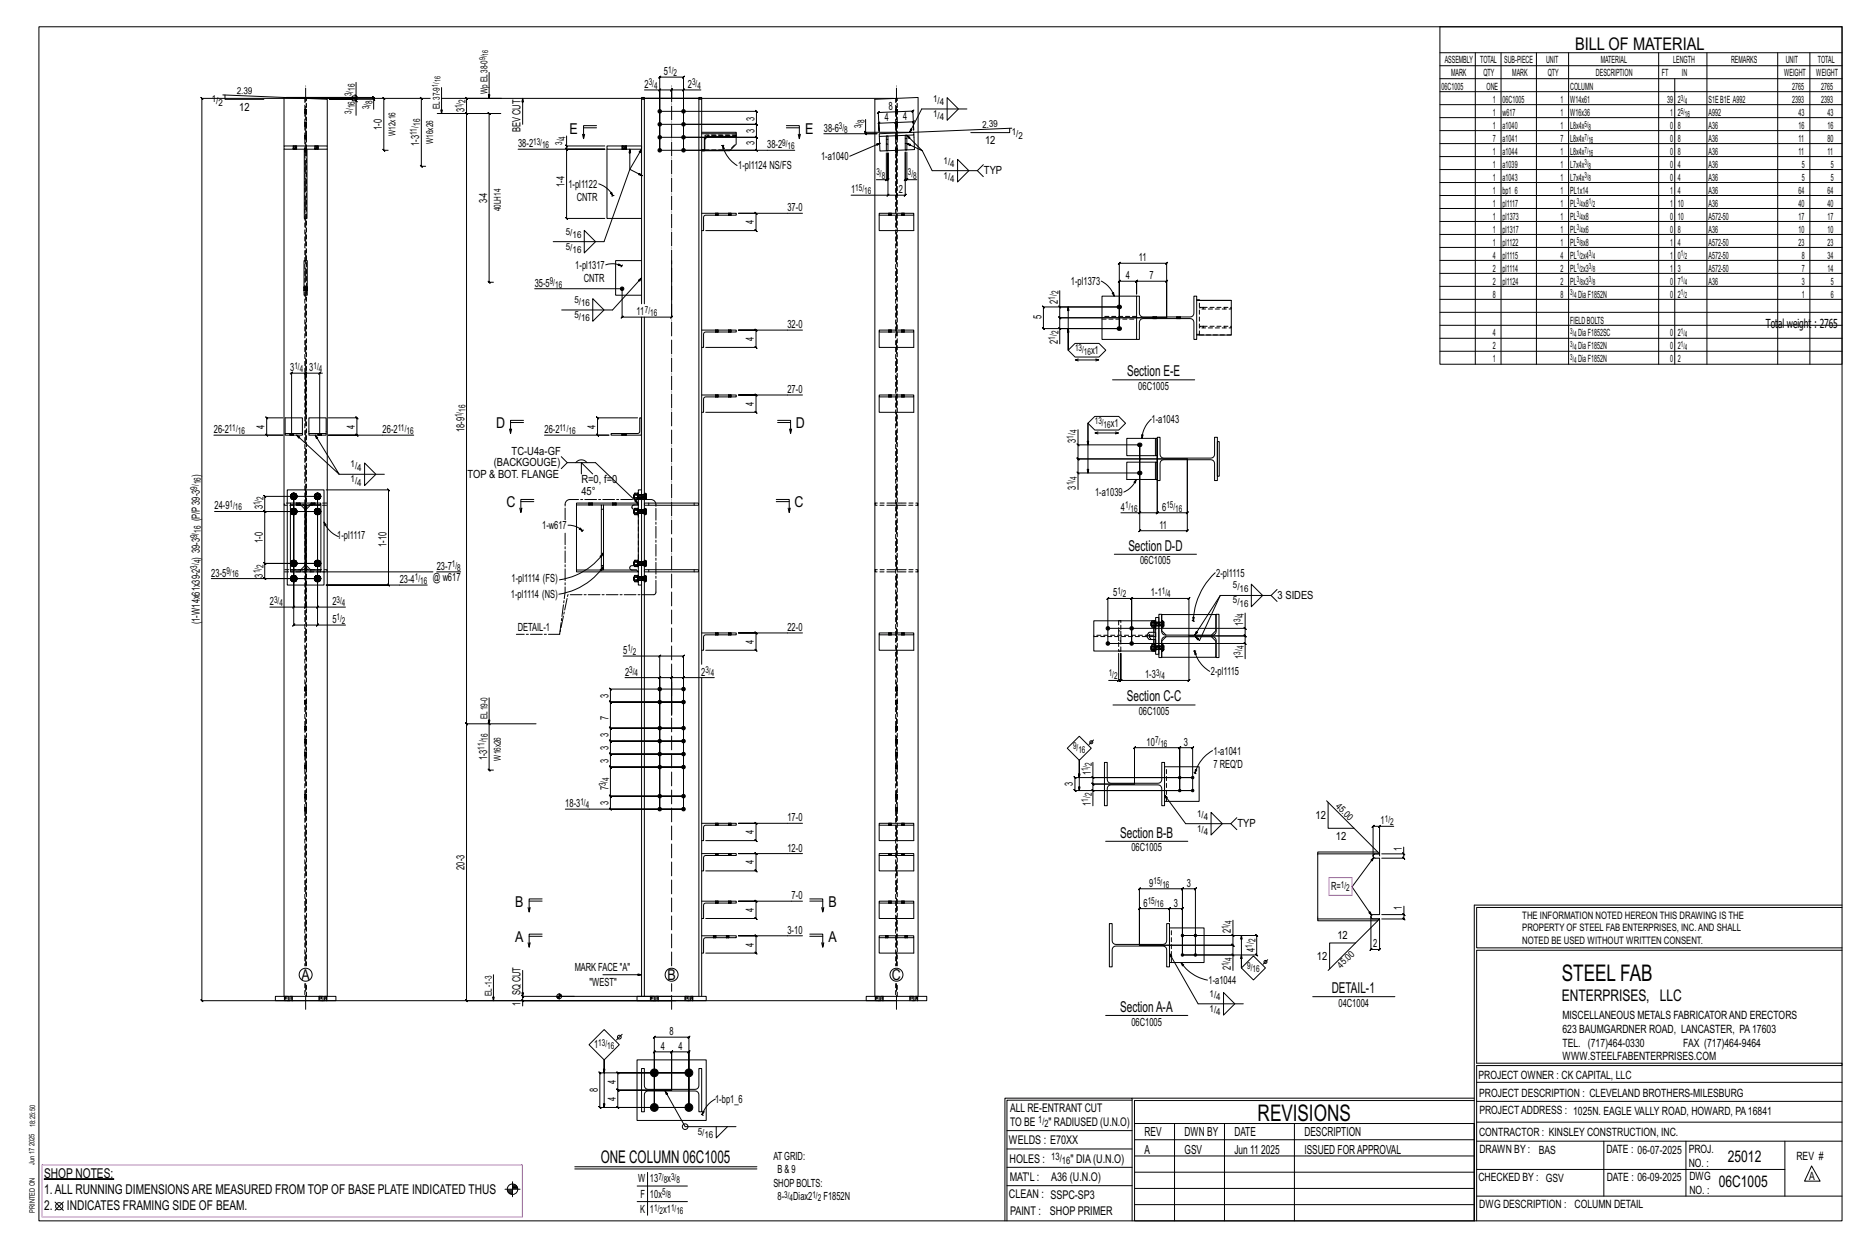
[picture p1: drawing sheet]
<svg xmlns="http://www.w3.org/2000/svg" width="914mm" height="610mm" viewBox="0 0 914 610" stroke-linecap="round" stroke-linejoin="round" font-family="sans-serif">
<defs><g id="words">
<g font-size="11.2">
<text x="764" y="480">STEEL FAB</text>
<text x="616" y="548">REVISIONS</text>
</g>
<g font-size="8.6">
<text x="771" y="24">BILL OF MATERIAL</text>
<text x="294" y="569">ONE COLUMN 06C1005</text>
</g>
<g font-size="7.9">
<text x="765" y="490">ENTERPRISES, LLC</text>
<text x="846" y="569">25012</text>
<text x="841" y="581">06C1005</text>
</g>
<g font-size="7.3">
<text x="279" y="65">E</text>
<text x="394" y="65">E</text>
<text x="552" y="184">Section E-E</text>
<text x="243" y="210">D</text>
<text x="390" y="210">D</text>
<text x="248" y="248">C</text>
<text x="389" y="248">C</text>
<text x="552" y="269">Section D-D</text>
<text x="552" y="343">Section C-C</text>
<text x="548" y="410">Section B-B</text>
<text x="252" y="444">B</text>
<text x="406" y="444">B</text>
<text x="252" y="461">A</text>
<text x="406" y="461">A</text>
<text x="148" y="479">A</text>
<text x="327" y="479">B</text>
<text x="437" y="479">C</text>
<text x="652" y="486">DETAIL-1</text>
<text x="548" y="495">SectionA-A</text>
</g>
<g font-size="6.6">
<text x="22" y="576">SHOP NOTES:</text>
<text x="22" y="584">1.ALL RUNNING DIMENSIONSARE MEASURED FROM TOP OF BASE PLATE INDICATED THUS</text>
<text x="22" y="592">2.</text>
<text x="33" y="592">INDICATES FRAMING SIDE OF BEAM.</text>
</g>
<g font-size="6.1">
<text x="864" y="161">Tot</text>
<text x="870" y="161">al weight</text>
<text x="888" y="161">: 2765</text>
<text x="560" y="556">REV</text>
<text x="580" y="556">DWN BY</text>
<text x="604" y="556">DATE</text>
<text x="639" y="556">DESCRIPTION</text>
<text x="560" y="564">A</text>
<text x="580" y="564">GSV</text>
<text x="604" y="564">Jun 11</text>
<text x="617" y="564">2025</text>
<text x="639" y="564">ISSUED FORAPPROVAL</text>
</g>
<g font-size="5.9">
<text x="494" y="560">WELDS : E70XX</text>
<text x="494" y="569">HOLES :</text>
<text x="524" y="569">&quot; DIA(U.N.O)</text>
<text x="494" y="578">MAT'L :</text>
<text x="515" y="578">A36 (U.N.O)</text>
<text x="494" y="586">CLEAN : SSPC-SP3</text>
<text x="495" y="595">PAINT :</text>
<text x="514" y="595">SHOP PRIMER</text>
</g>
<g font-size="5.8">
<text x="494" y="544">ALL RE-ENTRANT CUT</text>
<text x="494" y="551">TO BE</text>
<text x="513" y="551">&quot; RADIUSED (U.N.O)</text>
</g>
<g font-size="5.6">
<text x="765" y="499">MISCELLANEOUS METALS FABRICATORAND ERECTORS</text>
<text x="765" y="505">623 BAUMGARDNER ROAD, LANCASTER, PA17603</text>
<text x="765" y="512">TEL. (717)464-0330</text>
<text x="824" y="512">FAX (717)464-9464</text>
<text x="765" y="519">WWW.STEELFABENTERPRISES.COM</text>
<text x="724" y="528">PROJECT OWNER : CK CAPITAL, LLC</text>
<text x="724" y="537">PROJECT DESCRIPTION : CLEVELAND BROTHERS-MILESBURG</text>
<text x="724" y="545">PROJECTADDRESS : 1025N. EAGLE VALLY ROAD, HOWARD, PA16841</text>
<text x="724" y="556">CONTRACTOR : KINSLEY CONSTRUCTION, INC.</text>
<text x="724" y="564">DRAWN BY :</text>
<text x="753" y="564">BAS</text>
<text x="786" y="564">DATE : 06-07-2025</text>
<text x="827" y="564">PROJ.</text>
<text x="879" y="568">REV #</text>
<text x="827" y="571">NO. :</text>
<text x="724" y="578">CHECKED BY : GSV</text>
<text x="787" y="578">DATE : 06-09-2025</text>
<text x="827" y="578">DWG</text>
<text x="886" y="578">A</text>
<text x="827" y="584">NO. :</text>
<text x="724" y="591">DWG DESCRIPTION : COLUMN DETAIL</text>
</g>
<g font-size="5.5">
<text x="325" y="37">5</text>
<text x="315" y="43">2</text>
<text x="337" y="43">2</text>
<text x="435" y="54" transform="rotate(-2 435 54)">8</text>
<text x="117" y="54">12</text>
<text x="227" y="55" transform="rotate(-90 227 55)">3</text>
<text x="369" y="59" transform="rotate(-90 369 59)">3</text>
<text x="433" y="59" transform="rotate(-2 433 59)">4</text>
<text x="442" y="59" transform="rotate(-2 442 59)">4</text>
<text x="187" y="63" transform="rotate(-90 187 63)">1-0</text>
<text x="255" y="65" transform="rotate(-90 255 65)">BEV CUT</text>
<text x="369" y="65" transform="rotate(-90 369 65)">3</text>
<text x="403" y="64">38-6</text>
<text x="205" y="71" transform="rotate(-90 205 71)">1-3</text>
<text x="369" y="71" transform="rotate(-90 369 71)">3</text>
<text x="482" y="70">12</text>
<text x="254" y="72">38-2</text>
<text x="376" y="73">38-2</text>
<text x="361" y="83">1-pl1124 NS/FS</text>
<text x="402" y="78">1-a1040</text>
<text x="482" y="85">TYP</text>
<text x="276" y="91" transform="rotate(-90 276 91)">1-4</text>
<text x="278" y="92">1-pl1122</text>
<text x="417" y="95">1</text>
<text x="440" y="95">2</text>
<text x="238" y="99" transform="rotate(-90 238 99)">3-4</text>
<text x="282" y="98">CNTR</text>
<text x="385" y="103">37-0</text>
<text x="369" y="110" transform="rotate(-90 369 110)">4</text>
<text x="282" y="131">1-pl1317</text>
<text x="557" y="128">11</text>
<text x="551" y="137">4</text>
<text x="563" y="137">7</text>
<text x="262" y="140">35-5</text>
<text x="286" y="138">CNTR</text>
<text x="524" y="139">1-pl1373</text>
<text x="518" y="149" transform="rotate(-90 518 149)">2</text>
<text x="312" y="154">11</text>
<text x="385" y="161">32-0</text>
<text x="510" y="156" transform="rotate(-90 510 156)">5</text>
<text x="369" y="167" transform="rotate(-90 369 167)">4</text>
<text x="518" y="168" transform="rotate(-90 518 168)">2</text>
<text x="534" y="173">x1</text>
<text x="142" y="182">3</text>
<text x="151" y="182">3</text>
<text x="557" y="191">06C1005</text>
<text x="385" y="192">27-0</text>
<text x="369" y="199" transform="rotate(-90 369 199)">4</text>
<text x="130" y="210" transform="rotate(-90 130 210)">4</text>
<text x="174" y="210" transform="rotate(-90 174 210)">4</text>
<text x="292" y="210" transform="rotate(-90 292 210)">4</text>
<text x="544" y="209">x1</text>
<text x="564" y="207">1-a1043</text>
<text x="105" y="212">26-2</text>
<text x="187" y="212">26-2</text>
<text x="227" y="212" transform="rotate(-90 227 212)">18-9</text>
<text x="267" y="212">26-2</text>
<text x="527" y="217" transform="rotate(-90 527 217)">3</text>
<text x="250" y="223">TC-U4a-GF</text>
<text x="98" y="233" transform="rotate(-90 98 233)">)</text>
<text x="229" y="234">TOP &amp; BOT. FLANGE</text>
<text x="242" y="228">(BACKGOUGE)</text>
<text x="285" y="236">R=0, f=0</text>
<text x="527" y="240" transform="rotate(-90 527 240)">3</text>
<text x="285" y="242">45°</text>
<text x="536" y="243">1-a1039</text>
<text x="105" y="249">24-9</text>
<text x="129" y="249" transform="rotate(-90 129 249)">3</text>
<text x="549" y="250">4</text>
<text x="569" y="250">6</text>
<text x="98" y="255" transform="rotate(-90 98 255)">(P/P39-3</text>
<text x="165" y="264">1-pl1117</text>
<text x="265" y="259">1-w617</text>
<text x="568" y="259">11</text>
<text x="129" y="266" transform="rotate(-90 129 266)">1-0</text>
<text x="189" y="268" transform="rotate(-90 189 268)">1-10</text>
<text x="98" y="274" transform="rotate(-90 98 274)">) 39-3</text>
<text x="214" y="279">23-7</text>
<text x="558" y="276">06C1005</text>
<text x="103" y="282">23-5</text>
<text x="129" y="283" transform="rotate(-90 129 283)">3</text>
<text x="196" y="285">23-4</text>
<text x="212" y="284">@ w617</text>
<text x="250" y="285">1-pl1114 (FS)</text>
<text x="595" y="282">2-pl1115</text>
<text x="250" y="293">1-pl1114 (NS)</text>
<text x="545" y="292">5</text>
<text x="563" y="292">1-1</text>
<text x="625" y="293">3 SIDES</text>
<text x="132" y="296">2</text>
<text x="163" y="296">2</text>
<text x="98" y="306" transform="rotate(-90 98 306)">(1-W14x61x39-2</text>
<text x="163" y="305">5</text>
<text x="253" y="309">DETAIL-1</text>
<text x="385" y="309">22-0</text>
<text x="609" y="306" transform="rotate(-90 609 306)">1</text>
<text x="369" y="315" transform="rotate(-90 369 315)">4</text>
<text x="305" y="320">5</text>
<text x="609" y="322" transform="rotate(-90 609 322)">1</text>
<text x="306" y="331">2</text>
<text x="343" y="331">2</text>
<text x="561" y="332">1-3</text>
<text x="593" y="330">2-pl1115</text>
<text x="298" y="341" transform="rotate(-90 298 341)">3</text>
<text x="298" y="352" transform="rotate(-90 298 352)">7</text>
<text x="557" y="350">06C1005</text>
<text x="298" y="360" transform="rotate(-90 298 360)">3</text>
<text x="561" y="365">10</text>
<text x="580" y="365">3</text>
<text x="298" y="367" transform="rotate(-90 298 367)">3</text>
<text x="594" y="369">1-a1041</text>
<text x="238" y="372" transform="rotate(-90 238 372)">1-3</text>
<text x="298" y="373" transform="rotate(-90 298 373)">3</text>
<text x="594" y="376">7 REQ'D</text>
<text x="534" y="379" transform="rotate(-90 534 379)">1</text>
<text x="298" y="387" transform="rotate(-90 298 387)">7</text>
<text x="525" y="385" transform="rotate(-90 525 385)">3</text>
<text x="277" y="395">18-3</text>
<text x="298" y="394" transform="rotate(-90 298 394)">3</text>
<text x="534" y="394" transform="rotate(-90 534 394)">1</text>
<text x="385" y="402">17-0</text>
<text x="644" y="401">12</text>
<text x="606" y="405">TYP</text>
<text x="676" y="403">1</text>
<text x="369" y="408" transform="rotate(-90 369 408)">4</text>
<text x="654" y="411">12</text>
<text x="385" y="417">12-0</text>
<text x="554" y="417">06C1005</text>
<text x="686" y="416" transform="rotate(-90 686 416)">1</text>
<text x="227" y="426" transform="rotate(-90 227 426)">20-3</text>
<text x="369" y="423" transform="rotate(-90 369 423)">4</text>
<text x="563" y="434">9</text>
<text x="581" y="434">3</text>
<text x="652" y="435">R=</text>
<text x="387" y="440">7-0</text>
<text x="560" y="444">6</text>
<text x="575" y="444">3</text>
<text x="369" y="446" transform="rotate(-90 369 446)">4</text>
<text x="686" y="445" transform="rotate(-90 686 445)">1</text>
<text x="385" y="457">3-10</text>
<text x="603" y="457" transform="rotate(-90 603 457)">2</text>
<text x="655" y="459">12</text>
<text x="369" y="463" transform="rotate(-90 369 463)">4</text>
<text x="614" y="466" transform="rotate(-90 614 466)">4</text>
<text x="672" y="464">2</text>
<text x="645" y="469">12</text>
<text x="281" y="475">MARK FACE &quot;A&quot;</text>
<text x="603" y="475" transform="rotate(-90 603 475)">2</text>
<text x="288" y="482">&quot;WEST&quot;</text>
<text x="592" y="481">1-a1044</text>
<text x="255" y="487" transform="rotate(-90 255 487)">SQ CUT</text>
<text x="255" y="492" transform="rotate(-90 255 492)">1</text>
<text x="655" y="493">04C1004</text>
<text x="554" y="502">06C1005</text>
<text x="328" y="506">8</text>
<text x="291" y="513">1</text>
<text x="324" y="514">4</text>
<text x="332" y="514">4</text>
<text x="301" y="530" transform="rotate(-90 301 530)">4</text>
<text x="293" y="534" transform="rotate(-90 293 534)">8</text>
<text x="301" y="539" transform="rotate(-90 301 539)">4</text>
<text x="350" y="539">1-bp1_6</text>
<text x="379" y="567">AT GRID:</text>
<text x="381" y="574">B &amp; 9</text>
<text x="312" y="578">W</text>
<text x="318" y="578">13</text>
<text x="327" y="578">x</text>
<text x="379" y="581">SHOPBOLTS:</text>
<text x="314" y="586">F</text>
<text x="318" y="586">10x</text>
<text x="381" y="587">8-</text>
<text x="388" y="587">Diax2</text>
<text x="403" y="587">F1852N</text>
<text x="313" y="594">K</text>
<text x="318" y="594">1</text>
<text x="325" y="594">x1</text>
</g>
<g font-size="5">
<text x="745" y="450">THE INFORMATION NOTED HEREON THIS DRAWING IS THE</text>
<text x="745" y="456">PROPERTY OF STEEL FAB ENTERPRISES, INC.AND SHALL</text>
<text x="745" y="462">NOTED BE USED WITHOUT WRITTEN CONSENT.</text>
<text x="508" y="550">1/</text>
<text x="511" y="551">2</text>
<text x="515" y="568">13/</text>
<text x="520" y="570">16</text>
</g>
<g font-size="4.9">
<text x="707" y="31">ASSEMBLY</text>
<text x="725" y="31">TOTAL</text>
<text x="736" y="31">SUB-PIECE</text>
<text x="757" y="31">UNIT</text>
<text x="784" y="31">MATERIAL</text>
<text x="819" y="31">LENGTH</text>
<text x="847" y="31">REMARKS</text>
<text x="874" y="31">UNIT</text>
<text x="890" y="31">TOTAL</text>
<text x="710" y="37">MARK</text>
<text x="726" y="37">QTY</text>
<text x="740" y="37">MARK</text>
<text x="758" y="37">QTY</text>
<text x="781" y="37">DESCRIPTION</text>
<text x="814" y="37">FT</text>
<text x="823" y="37">IN</text>
<text x="873" y="37">WEIGHT</text>
<text x="889" y="37">WEIGHT</text>
<text x="706" y="44">06C1005</text>
<text x="728" y="44">ONE</text>
<text x="769" y="44">COLUMN</text>
<text x="877" y="44">2765</text>
<text x="891" y="44">2765</text>
<text x="731" y="50">1</text>
<text x="736" y="50">06C1005</text>
<text x="764" y="50">1</text>
<text x="769" y="50">W14x61</text>
<text x="816" y="50">39</text>
<text x="821" y="50">2</text>
<text x="836" y="50">S1EB1E A992</text>
<text x="877" y="50">2393</text>
<text x="891" y="50">2393</text>
<text x="731" y="57">1</text>
<text x="736" y="57">w617</text>
<text x="764" y="57">1</text>
<text x="769" y="57">W16x36</text>
<text x="818" y="57">1</text>
<text x="821" y="57">2</text>
<text x="836" y="57">A992</text>
<text x="880" y="57">43</text>
<text x="895" y="57">43</text>
<text x="731" y="63">1</text>
<text x="736" y="63">a1040</text>
<text x="764" y="63">1</text>
<text x="769" y="63">L8x4x</text>
<text x="818" y="63">0</text>
<text x="821" y="63">8</text>
<text x="836" y="63">A36</text>
<text x="880" y="63">16</text>
<text x="895" y="63">16</text>
<text x="731" y="69">7</text>
<text x="736" y="69">a1041</text>
<text x="764" y="69">7</text>
<text x="769" y="69">L8x4x</text>
<text x="818" y="69">0</text>
<text x="821" y="69">8</text>
<text x="836" y="69">A36</text>
<text x="880" y="69">11</text>
<text x="895" y="69">80</text>
<text x="731" y="76">1</text>
<text x="736" y="76">a1044</text>
<text x="764" y="76">1</text>
<text x="769" y="76">L8x4x</text>
<text x="818" y="76">0</text>
<text x="821" y="76">8</text>
<text x="836" y="76">A36</text>
<text x="880" y="76">11</text>
<text x="895" y="76">11</text>
<text x="731" y="82">1</text>
<text x="736" y="82">a1039</text>
<text x="764" y="82">1</text>
<text x="769" y="82">L7x4x</text>
<text x="818" y="82">0</text>
<text x="821" y="82">4</text>
<text x="836" y="82">A36</text>
<text x="882" y="82">5</text>
<text x="896" y="82">5</text>
<text x="731" y="88">1</text>
<text x="736" y="88">a1043</text>
<text x="764" y="88">1</text>
<text x="769" y="88">L7x4x</text>
<text x="818" y="88">0</text>
<text x="821" y="88">4</text>
<text x="836" y="88">A36</text>
<text x="882" y="88">5</text>
<text x="896" y="88">5</text>
<text x="731" y="95">1</text>
<text x="736" y="95">bp1_6</text>
<text x="764" y="95">1</text>
<text x="769" y="95">PL1x14</text>
<text x="818" y="95">1</text>
<text x="821" y="95">4</text>
<text x="836" y="95">A36</text>
<text x="880" y="95">64</text>
<text x="895" y="95">64</text>
<text x="731" y="101">1</text>
<text x="736" y="101">pl1117</text>
<text x="764" y="101">1</text>
<text x="769" y="101">PL x8</text>
<text x="818" y="101">1</text>
<text x="821" y="101">10</text>
<text x="836" y="101">A36</text>
<text x="880" y="101">40</text>
<text x="895" y="101">40</text>
<text x="731" y="107">1</text>
<text x="736" y="107">pl1373</text>
<text x="764" y="107">1</text>
<text x="769" y="107">PL x8</text>
<text x="818" y="107">0</text>
<text x="821" y="107">10</text>
<text x="836" y="107">A572-50</text>
<text x="880" y="107">17</text>
<text x="895" y="107">17</text>
<text x="731" y="114">1</text>
<text x="736" y="114">pl1317</text>
<text x="764" y="114">1</text>
<text x="769" y="114">PL x6</text>
<text x="818" y="114">0</text>
<text x="821" y="114">8</text>
<text x="836" y="114">A36</text>
<text x="880" y="114">10</text>
<text x="895" y="114">10</text>
<text x="731" y="120">1</text>
<text x="736" y="120">pl1122</text>
<text x="764" y="120">1</text>
<text x="769" y="120">PL x8</text>
<text x="818" y="120">1</text>
<text x="821" y="120">4</text>
<text x="836" y="120">A572-50</text>
<text x="880" y="120">23</text>
<text x="895" y="120">23</text>
<text x="731" y="127">4</text>
<text x="736" y="127">pl1115</text>
<text x="764" y="127">4</text>
<text x="769" y="127">PL x4</text>
<text x="818" y="127">1</text>
<text x="821" y="127">0</text>
<text x="836" y="127">A572-50</text>
<text x="882" y="127">8</text>
<text x="895" y="127">34</text>
<text x="731" y="133">2</text>
<text x="736" y="133">pl1114</text>
<text x="764" y="133">2</text>
<text x="769" y="133">PL x3</text>
<text x="818" y="133">1</text>
<text x="821" y="133">3</text>
<text x="836" y="133">A572-50</text>
<text x="882" y="133">7</text>
<text x="895" y="133">14</text>
<text x="731" y="139">2</text>
<text x="736" y="139">pl1124</text>
<text x="764" y="139">2</text>
<text x="769" y="139">PL x3</text>
<text x="818" y="139">0</text>
<text x="821" y="139">7</text>
<text x="836" y="139">A36</text>
<text x="882" y="139">3</text>
<text x="896" y="139">5</text>
<text x="731" y="146">8</text>
<text x="764" y="146">8</text>
<text x="772" y="146">DiaF1852N</text>
<text x="818" y="146">0</text>
<text x="821" y="146">2</text>
<text x="882" y="146">1</text>
<text x="896" y="146">6</text>
<text x="769" y="158">FIELDBOLTS</text>
<text x="731" y="165">4</text>
<text x="772" y="165">DiaF1852SC</text>
<text x="818" y="165">0</text>
<text x="821" y="165">2</text>
<text x="731" y="171">2</text>
<text x="772" y="171">DiaF1852N</text>
<text x="818" y="171">0</text>
<text x="821" y="171">2</text>
<text x="731" y="177">1</text>
<text x="772" y="177">DiaF1852N</text>
<text x="818" y="177">0</text>
<text x="821" y="177">2</text>
</g>
<g font-size="4.7">
<text x="327" y="35">1/</text>
<text x="318" y="42">3/</text>
<text x="330" y="37">2</text>
<text x="339" y="42">3/</text>
<text x="116" y="46" transform="rotate(2 116 46)">2.39</text>
<text x="172" y="47" transform="rotate(-90 172 47)">3/</text>
<text x="174" y="45" transform="rotate(-90 174 45)">16</text>
<text x="239" y="46" transform="rotate(-90 239 46)">Wp EL38-0</text>
<text x="320" y="43">4</text>
<text x="341" y="43">4</text>
<text x="104" y="50">1/</text>
<text x="107" y="52">2</text>
<text x="174" y="53" transform="rotate(-90 174 53)">16</text>
<text x="181" y="53" transform="rotate(-90 181 53)">3/</text>
<text x="182" y="51" transform="rotate(-90 182 51)">8</text>
<text x="215" y="53" transform="rotate(-90 215 53)">EL37-9</text>
<text x="226" y="53" transform="rotate(-90 226 53)">1/</text>
<text x="228" y="50" transform="rotate(-90 228 50)">2</text>
<text x="457" y="50">1/</text>
<text x="460" y="51">4</text>
<text x="172" y="56" transform="rotate(-90 172 56)">3/</text>
<text x="457" y="57">1/</text>
<text x="460" y="59">4</text>
<text x="206" y="62" transform="rotate(-90 206 62)">16</text>
<text x="411" y="63">3/</text>
<text x="413" y="65">8</text>
<text x="421" y="63" transform="rotate(-90 421 63)">3/</text>
<text x="423" y="60" transform="rotate(-90 423 60)">8</text>
<text x="481" y="62" transform="rotate(-2 481 62)">2.39</text>
<text x="194" y="67" transform="rotate(-90 194 67)">W12x16</text>
<text x="204" y="66" transform="rotate(-90 204 66)">11/</text>
<text x="212" y="70" transform="rotate(-90 212 70)">W16x26</text>
<text x="261" y="71">13/</text>
<text x="275" y="71" transform="rotate(-90 275 71)">3/</text>
<text x="277" y="68" transform="rotate(-90 277 68)">4</text>
<text x="383" y="71">9/</text>
<text x="495" y="66">1/</text>
<text x="499" y="68">2</text>
<text x="265" y="72">16</text>
<text x="386" y="73">16</text>
<text x="462" y="80">1/</text>
<text x="465" y="82">4</text>
<text x="429" y="86">3/</text>
<text x="432" y="87">8</text>
<text x="444" y="86">3/</text>
<text x="447" y="87">8</text>
<text x="462" y="87">1/</text>
<text x="465" y="89">4</text>
<text x="419" y="93">15/</text>
<text x="423" y="95">16</text>
<text x="245" y="103" transform="rotate(-90 245 103)">40LH14</text>
<text x="277" y="115">5/</text>
<text x="280" y="116">16</text>
<text x="277" y="122">5/</text>
<text x="280" y="124">16</text>
<text x="269" y="139">9/</text>
<text x="272" y="141">16</text>
<text x="518" y="144" transform="rotate(-90 518 144)">2</text>
<text x="281" y="148">5/</text>
<text x="284" y="150">16</text>
<text x="517" y="147" transform="rotate(-90 517 147)">1/</text>
<text x="281" y="156">5/</text>
<text x="316" y="153">7/</text>
<text x="318" y="155">16</text>
<text x="284" y="157">16</text>
<text x="517" y="166" transform="rotate(-90 517 166)">1/</text>
<text x="518" y="164" transform="rotate(-90 518 164)">2</text>
<text x="526" y="172">13/</text>
<text x="531" y="174">16</text>
<text x="144" y="180">1/</text>
<text x="147" y="182">4</text>
<text x="153" y="180">1/</text>
<text x="156" y="182">4</text>
<text x="228" y="202" transform="rotate(-90 228 202)">16</text>
<text x="226" y="204" transform="rotate(-90 226 204)">1/</text>
<text x="536" y="208">13/</text>
<text x="540" y="209">16</text>
<text x="112" y="211">11/</text>
<text x="116" y="212">16</text>
<text x="195" y="211">11/</text>
<text x="199" y="212">16</text>
<text x="274" y="211">11/</text>
<text x="278" y="212">16</text>
<text x="525" y="215" transform="rotate(-90 525 215)">1/</text>
<text x="527" y="212" transform="rotate(-90 527 212)">4</text>
<text x="172" y="229">1/</text>
<text x="175" y="230">4</text>
<text x="97" y="240" transform="rotate(-90 97 240)">9/</text>
<text x="98" y="237" transform="rotate(-90 98 237)">16</text>
<text x="172" y="236">1/</text>
<text x="175" y="238">4</text>
<text x="525" y="237" transform="rotate(-90 525 237)">1/</text>
<text x="527" y="235" transform="rotate(-90 527 235)">4</text>
<text x="129" y="245" transform="rotate(-90 129 245)">2</text>
<text x="112" y="248">1/</text>
<text x="115" y="250">16</text>
<text x="127" y="247" transform="rotate(-90 127 247)">1/</text>
<text x="551" y="249">1/</text>
<text x="553" y="250">16</text>
<text x="571" y="249">15/</text>
<text x="575" y="250">16</text>
<text x="97" y="263" transform="rotate(-90 97 263)">9/</text>
<text x="98" y="261" transform="rotate(-90 98 261)">16</text>
<text x="98" y="276" transform="rotate(-90 98 276)">4</text>
<text x="97" y="278" transform="rotate(-90 97 278)">3/</text>
<text x="111" y="281">9/</text>
<text x="127" y="281" transform="rotate(-90 127 281)">1/</text>
<text x="129" y="278" transform="rotate(-90 129 278)">2</text>
<text x="221" y="278">1/</text>
<text x="224" y="279">8</text>
<text x="113" y="282">16</text>
<text x="203" y="284">1/</text>
<text x="206" y="286">16</text>
<text x="604" y="288">5/</text>
<text x="547" y="291">1/</text>
<text x="550" y="292">2</text>
<text x="569" y="291">1/</text>
<text x="571" y="292">4</text>
<text x="607" y="290">16</text>
<text x="134" y="295">3/</text>
<text x="137" y="296">4</text>
<text x="165" y="295">3/</text>
<text x="167" y="296">4</text>
<text x="604" y="295">5/</text>
<text x="607" y="297">16</text>
<text x="165" y="304">1/</text>
<text x="167" y="305">2</text>
<text x="607" y="304" transform="rotate(-90 607 304)">3/</text>
<text x="609" y="302" transform="rotate(-90 609 302)">4</text>
<text x="609" y="318" transform="rotate(-90 609 318)">4</text>
<text x="307" y="319">1/</text>
<text x="310" y="320">2</text>
<text x="607" y="320" transform="rotate(-90 607 320)">3/</text>
<text x="308" y="329">3/</text>
<text x="345" y="329">3/</text>
<text x="311" y="331">4</text>
<text x="348" y="331">4</text>
<text x="543" y="331">1/</text>
<text x="545" y="332">2</text>
<text x="566" y="331">3/</text>
<text x="568" y="332">4</text>
<text x="239" y="352" transform="rotate(-90 239 352)">EL19-0</text>
<text x="239" y="362" transform="rotate(-90 239 362)">16</text>
<text x="565" y="364">7/</text>
<text x="568" y="365">16</text>
<text x="237" y="367" transform="rotate(-90 237 367)">11/</text>
<text x="525" y="367">9/</text>
<text x="528" y="368">16</text>
<text x="245" y="372" transform="rotate(-90 245 372)">W16x26</text>
<text x="533" y="377" transform="rotate(-90 533 377)">1/</text>
<text x="534" y="375" transform="rotate(-90 534 375)">2</text>
<text x="298" y="382" transform="rotate(-90 298 382)">4</text>
<text x="297" y="385" transform="rotate(-90 297 385)">3/</text>
<text x="534" y="390" transform="rotate(-90 534 390)">2</text>
<text x="284" y="394">1/</text>
<text x="287" y="395">4</text>
<text x="533" y="392" transform="rotate(-90 533 392)">1/</text>
<text x="654" y="395" transform="rotate(45 654 395)">45.0</text>
<text x="586" y="400">1/</text>
<text x="589" y="401">4</text>
<text x="586" y="407">1/</text>
<text x="678" y="402">1/</text>
<text x="681" y="404">2</text>
<text x="589" y="408">4</text>
<text x="565" y="433">15/</text>
<text x="569" y="434">16</text>
<text x="656" y="434">1/</text>
<text x="659" y="436">2</text>
<text x="562" y="442">15/</text>
<text x="566" y="444">16</text>
<text x="601" y="455" transform="rotate(-90 601 455)">1/</text>
<text x="603" y="452" transform="rotate(-90 603 452)">4</text>
<text x="615" y="461" transform="rotate(-90 615 461)">2</text>
<text x="613" y="464" transform="rotate(-90 613 464)">1/</text>
<text x="601" y="473" transform="rotate(-90 601 473)">1/</text>
<text x="603" y="470" transform="rotate(-90 603 470)">4</text>
<text x="656" y="474" transform="rotate(-45 656 474)">45.0</text>
<text x="611" y="474">9/</text>
<text x="613" y="476">16</text>
<text x="241" y="487" transform="rotate(-90 241 487)">EL-1-3</text>
<text x="592" y="488">1/</text>
<text x="595" y="489">4</text>
<text x="592" y="495">1/</text>
<text x="595" y="497">4</text>
<text x="293" y="512">13/</text>
<text x="297" y="513">16</text>
<text x="342" y="555">5/</text>
<text x="345" y="557">16</text>
<text x="322" y="577">7/</text>
<text x="325" y="579">8</text>
<text x="328" y="577">3/</text>
<text x="331" y="579">8</text>
<text x="324" y="585">5/</text>
<text x="327" y="586">8</text>
<text x="384" y="586">3/</text>
<text x="387" y="588">4</text>
<text x="398" y="586">1/</text>
<text x="400" y="588">2</text>
<text x="320" y="592">1/</text>
<text x="323" y="594">2</text>
<text x="328" y="592">1/</text>
<text x="331" y="594">16</text>
</g>
<g font-size="4.2">
<text x="823" y="49">3/</text>
<text x="825" y="51">4</text>
<text x="823" y="56">5/</text>
<text x="825" y="57">16</text>
<text x="776" y="62">5/</text>
<text x="778" y="63">8</text>
<text x="776" y="68">7/</text>
<text x="778" y="70">16</text>
<text x="776" y="75">7/</text>
<text x="778" y="76">16</text>
<text x="776" y="81">3/</text>
<text x="778" y="82">8</text>
<text x="776" y="87">3/</text>
<text x="778" y="89">8</text>
<text x="772" y="100">3/</text>
<text x="774" y="101">4</text>
<text x="778" y="100">1/</text>
<text x="780" y="101">2</text>
<text x="772" y="106">3/</text>
<text x="774" y="108">4</text>
<text x="772" y="113">3/</text>
<text x="772" y="119">5/</text>
<text x="774" y="114">4</text>
<text x="772" y="125">1/</text>
<text x="774" y="121">8</text>
<text x="778" y="125">3/</text>
<text x="823" y="125">1/</text>
<text x="772" y="132">1/</text>
<text x="774" y="127">2</text>
<text x="778" y="132">3/</text>
<text x="780" y="127">4</text>
<text x="825" y="127">2</text>
<text x="774" y="133">2</text>
<text x="780" y="133">8</text>
<text x="772" y="138">3/</text>
<text x="774" y="140">8</text>
<text x="778" y="138">3/</text>
<text x="780" y="140">8</text>
<text x="823" y="138">1/</text>
<text x="825" y="140">4</text>
<text x="769" y="144">3/</text>
<text x="770" y="146">4</text>
<text x="823" y="144">1/</text>
<text x="825" y="146">2</text>
<text x="769" y="164">3/</text>
<text x="770" y="165">4</text>
<text x="823" y="164">1/</text>
<text x="825" y="165">4</text>
<text x="769" y="170">3/</text>
<text x="770" y="171">4</text>
<text x="823" y="170">1/</text>
<text x="825" y="171">4</text>
<text x="769" y="176">3/</text>
<text x="770" y="178">4</text>
</g>
<g font-size="4">
<text x="238" y="29" transform="rotate(-90 238 29)">9/</text>
<text x="239" y="27" transform="rotate(-90 239 27)">16</text>
<text x="216" y="40" transform="rotate(-90 216 40)">16</text>
<text x="214" y="42" transform="rotate(-90 214 42)">1/</text>
</g>
<g font-size="3.7">
<text x="17" y="551" transform="rotate(-90 17 551)">18:25:50</text>
<text x="17" y="561" transform="rotate(-90 17 561)">2025</text>
<text x="17" y="570" transform="rotate(-90 17 570)">Jun 17</text>
<text x="17" y="593" transform="rotate(-90 17 593)">PRINTED ON</text>
</g>
</g></defs>
<g fill="#000" stroke="#000" stroke-width=".49">
<path d="M22 577h34z"/>
<circle cx="323" cy="54" r=".9"/>
<circle cx="335" cy="54" r=".9"/>
<circle cx="323" cy="61" r=".9"/>
<circle cx="323" cy="67" r=".9"/>
<circle cx="323" cy="74" r=".9"/>
<circle cx="335" cy="74" r=".9"/>
<circle cx="335" cy="67" r=".9"/>
<circle cx="335" cy="61" r=".9"/>
<circle cx="305" cy="141" r=".9"/>
<circle cx="548" cy="150" r="1"/>
<circle cx="548" cy="161" r="1"/>
<circle cx="558" cy="218" r="1"/>
<circle cx="558" cy="231" r="1"/>
<circle cx="542" cy="307" r=".9"/>
<circle cx="542" cy="315" r=".9"/>
<circle cx="554" cy="307" r=".9"/>
<circle cx="554" cy="315" r=".9"/>
<circle cx="323" cy="337" r=".9"/>
<circle cx="335" cy="337" r=".9"/>
<circle cx="323" cy="343" r=".9"/>
<circle cx="323" cy="356" r=".9"/>
<circle cx="335" cy="343" r=".9"/>
<circle cx="335" cy="356" r=".9"/>
<circle cx="323" cy="363" r=".9"/>
<circle cx="323" cy="369" r=".9"/>
<circle cx="323" cy="375" r=".9"/>
<circle cx="335" cy="375" r=".9"/>
<circle cx="335" cy="363" r=".9"/>
<circle cx="335" cy="369" r=".9"/>
<circle cx="323" cy="390" r=".9"/>
<circle cx="323" cy="396" r=".9"/>
<circle cx="335" cy="396" r=".9"/>
<circle cx="335" cy="390" r=".9"/>
<circle cx="577" cy="387" r=".6"/>
<circle cx="577" cy="380" r=".6"/>
<circle cx="584" cy="380" r=".6"/>
<circle cx="584" cy="387" r=".6"/>
<circle cx="579" cy="458" r=".6"/>
<circle cx="585" cy="458" r=".6"/>
<circle cx="579" cy="467" r=".6"/>
<circle cx="585" cy="467" r=".6"/>
<circle cx="320" cy="525" r="1.9"/>
<circle cx="337" cy="525" r="1.9"/>
<circle cx="320" cy="542" r="1.9"/>
<circle cx="337" cy="542" r="1.9"/>
</g>
<g fill="none" stroke="#000" stroke-width=".49">
<path d="M19 13h883v584h-883zM705 13h197v165h-197zM239 35v13M705 26h197M705 32h197M705 39h197M722 26v152M735 26v152M752 26v152M768 26v152M812 26v152M820 39v139"/>
<path d="M836 26v152M870 26v152M886 26v152M109 46l41 2M110 46v3h19M149 55h.1M149 54h.1M149 60h.1M150 55h.1M150 54h.1M150 60h.1M174 49l1 1z"/>
<path d="M174 46l1 1zM174 40v7h-1l-1 1h-32h43l-1-1 1 1v1M174 47v1l1 1-1-1h-23h23l1 1-1-1v1M182 48l1 1zM183 53v-4h-22h11h1h1v7M187 48l1 1zM188 48v26l-1-1 1 1h2M206 48l1 1zM206 48v33l1 1-1-1h2M211 48h-112h-1l1 1v-1v442l-1-1 1 1h340M216 43v13M216 48h221"/>
<path d="M228 55l1 1zM239 55l1 1zM239 56v82l1 1-1-1h3M245 56h-17v-1l1 1h-1v298M245 48h-17l1 1-1-1v8h-14M256 48v13M314 49h1v100M314 49v-1h3h26v277M314 49v100M315 49l2-1h25v439M315 44h8v30v-36h-1l1-1v1h12h-1l1-1v1v36v-30h8M322 45l1-1z"/>
<path d="M323 44h6l-1 1 1-1v4v-4l-1 1 1-1h6M323 54h47l1 1-1-1v7v-1l1 1h-1h-35M335 44l-1 1zM342 49h1M424 58v7h22M438 55h.1M438 54h.1M438 60h.1M439 55h.1M439 54h.1M439 60h.1M464 48l5 5-5 6z"/>
<path d="M473 53h-22l-6 12M705 45h197M705 51h197M705 58h197M139 71h21v2h-21zM139 71v-23l21 1v22M139 73v414M149 73h1v34h-1zM149 62h.1M149 68h.1M149 66h.1M149 74h.1"/>
<path d="M149 73h.1M150 62h.1M150 68h.1M150 66h.1M150 74h.1M150 73h.1M160 73v414M254 73h42M277 71l1 1zM277 67v4h19M277 71v2v-1l1 1h-1h19M285 66l1 2"/>
<path d="M286 63h6M292 61h-6v7v-2M296 73h-19v-1l1 1h-1v34v-1l1 1h-1h19M297 71h17v2h-17zM297 73v34h17M305 71h.1M305 73h.1M307 71h.1M307 73h.1M308 73v10l6 3M314 73l-6 10-12 35h-25M323 67h47l1 1-1-1v7v-1l1 1h-1h-35"/>
<path d="M323 61h47v-1l1 1h-1v6l1 1-1-1h-35M323 74h66M343 65h17v2h-15v1v6h-2M343 65h17M346 67l-1 1M346 67l-1 1v6h12l3-3v-4M353 71h1M354 71l1 2h-1zM354 71a16 16 0 0 0 7 10M354 71h.1M385 61h6v7l1-2M385 63h6"/>
<path d="M391 66v2M423 64l1 1zM424 65h-1l1 1v-1h5h-26M430 65h17v1l-17 1zM430 67l1 7h3M431 70l-15 6M434 71v3h1v-3M434 75v13h-5M434 67h1v4h-1v-4M438 62h.1M438 68h.1M438 66h.1"/>
<path d="M438 74h.1M438 73h.1M439 65v-5h-1l1-1v1h8l1-1-1 1v4v-10l-1 1 1-1-17 1-1 1 1-1v9v-4v1l1-1h-1h9h-1l1-1v1v5M439 62h.1M439 68h.1M439 66h.1M439 74h.1M439 73h.1M443 73l-8 1M443 66h1M444 66v4h-1v-4M444 66l7 8-7-4 2 1h-1l-1-1v3h-1v-3"/>
<path d="M444 74v14h5M447 66l1 7h-4M451 74l5 9h22l3-2M469 78l5 5-5 6zM494 63v2h-19M495 63l-48 2M705 64h197M705 70h197M705 77h197M293 90a12 12 0 0 1 7 6M299 94l1 2zM300 96h-1"/>
<path d="M301 96h-1M434 88h-1l1-1zM434 88h1h-1l1-1v1v-13v20h-18M435 95l-1 1 1-1zM444 88v-1l-1 1zM444 88h-1l1-1-1 1v-14v21h1l-1 1v-1h-4l-1 1 1-1v-21v21l-1 1 1-1h-4M478 83l3 3M705 83h197M705 89h197M705 96h197M286 113l6 5-6 6zM343 104h17v1h-15l-1 1v7h-1"/>
<path d="M350 104h.1M350 105h.1M351 104h.1M351 105h.1M357 104h.1M357 105h.1M358 104h.1M358 105h.1M393 104h-32h9l1 1-1-1v9v-1l1 1h-1h-25M430 104h17v1h-17zM430 105v8h17v-8M435 104h.1"/>
<path d="M435 105h.1M436 104h.1M436 105h.1M441 104h.1M441 105h.1M443 104h.1M443 105h.1M705 102h197M705 108h197M705 115h197M149 128h1v16h-1zM296 130l5-1 3 1"/>
<path d="M303 129l1 1h-1zM304 130v1M305 130h-1M314 128h-13v16h13M314 136l-14 16h-25M329 128v27l-1 1 1-1h-24l-1 1 1-1v-14h-43M539 138a13 13 0 0 1 6 7M548 128v1h23l1-1-1 1v26v-17l1-1-1 1h-15l1-1-1 1v6v-6l1-1-1 1h-8v-1l-1 1h1v23v-32h-1zM705 121h197M705 127h197M705 134h197M149 140h.1"/>
<path d="M149 142h.1M150 140h.1M150 142h.1M290 146l6 6-6 5zM314 155v332M315 155v332M518 150l1 1zM519 142v8h29h-37h-1l1 1v-1v11l-1-1 1 1h37h-29v7M519 150v5h-1l1 1v-1h52h-52h-1l1 1v-1v6M523 150v21v-10M544 143h1v2zM556 145h2v8v2h2h23l1-2v-8h2v21h-2v-8v-2h-1h-24l-1 2v8h-2z"/>
<path d="M556 145h-17v21h17M564 155h.1M564 156h.1M566 155h.1M566 156h.1M576 155h.1M576 156h.1M578 155h.1M578 156h.1M586 147h17v17h-17M586 147h17M705 140h197"/>
<path d="M705 146h197M705 153h197M705 159h197M343 162h17l-15 1h-1v7h-1M350 161v1M350 162h.1M351 161v1M351 162h.1M357 161v1M357 162h.1M358 161v1M358 162h.1"/>
<path d="M393 162h-32h9v-1l1 1h-1v8v-1l1 1h-1h-25M430 162h17h-17zM430 162v8h17v-8M435 161v1M435 162h.1M436 161v1M436 162h.1M441 161v1M441 162h.1M443 161v1M443 162h.1M518 160l1 1z"/>
<path d="M526 168h12l3 3-3 4h-12l-3-4zM528 176h-2l2 1M536 176h2h-12M538 176l-2 1M705 166h197M705 172h197M142 183h1v30M143 183h7h-1l1-1v1v20v-20h-1l1-1v1h6M143 182l-1 1zM157 182l-1 1zM158 183h-2v30M343 193h17v1h-15l-1 1v7h-1"/>
<path d="M350 193h.1M350 194h.1M351 193h.1M351 194h.1M357 193h.1M357 194h.1M358 193h.1M358 194h.1M393 193h-32h9l1 1-1-1v9v-1l1 1h-1h-25M430 193h17v1h-17zM430 194v8h17v-8M435 193h.1"/>
<path d="M435 194h.1M436 193h.1M436 194h.1M441 193h.1M441 194h.1M443 193h.1M443 194h.1M545 186h40M139 204h-8h-1l1 1v-1v9l-1-1 1 1h8h-34M140 212h8v1h-8zM140 212v-8h8v8M145 213l21 19-12-19"/>
<path d="M151 212h9v1h-9zM151 212v-8h9v8M161 204h14h-1l1 1v-1v9l-1-1 1 1h-14h42M249 210l1 2M250 207h6M256 206h-6v6v-2M299 212h13l1-1v-7h1v9h-15zM304 212h.1M304 213h.1M307 212h.1M307 213h.1M312 204h-19h-1l1 1v-1v9l-1-1 1 1h5h-31"/>
<path d="M381 206h6v6l1-2M381 207h6M386 210l1 2M527 217l1 1zM528 218v7l-1-1 1 1h53v26l1-1-1 1h-15l1-1-1 1v-36v36l1-1-1 1h-8M528 210v8h30M533 207l3-3h12l3 3-3 3h-12zM533 218v-11v24M536 212h11h-1M537 211l-1 1h1M546 211l1 1M559 213h1l-1 1z"/>
<path d="M564 205a14 14 0 0 0-5 9M566 214v9zM566 214h-14v9h14M566 214h2v8v2h2h23l2-2v-8h1v21h-1v-8l-1-2h-1h-24l-1 2v8h-2zM596 216h1v17h-1zM141 240h18v46h-18zM160 240h30v-1l1 1h-1v46l1 1-1-1h-30h49M166 232h22M178 227l6 5-6 6zM275 223l3 3h14l20 20M278 226l-3 3M282 226a3 3 0 0 1 5 0"/>
<path d="M285 232v-6l5 6M314 240h-2v46h2M527 231l1 1zM528 231v-6l-1-1 1 1h53v35l1-1-1 1h-23v-1l-1 1h1v-42v33h-9M556 235v1h-1zM556 235a11 11 0 0 1-6 6M558 231h-30v9M566 226v9zM566 226h-14v9h14M129 242l1 1zM142 246h15v1h-6l-1 2v29l1 1h6v1h-15v-1h6l1-2v-29l-1-1h-6zM142 247v32h5l2-2"/>
<path d="M143 249h2v1v2h-2l-1-2zM143 242h2v1v1h-2l-1-1zM145 246h.1M145 247h.1M147 246h.1M147 247h.1M147 247l2 2M152 247l-2 2M152 246h.1M152 247h.1M154 246h.1M154 247h.1"/>
<path d="M155 242h1l1 1-1 1h-1l-1-1zM155 249h1l1 1-1 2h-1l-1-2zM155 250h-25h-1l1 1v-1v26l-1-1 1 1h25h-25l-1-1 1 1v7h-1l1 1v-1h25h-52M155 243h-25v7h-1l1 1v-1h25h-50M157 247v32h-5l-2-2M159 255l1 2h-1zM159 255a13 13 0 0 0 7 8M254 249l1 2M255 245h6M261 244h-6v7v-2M278 257l4 1 3 2M282 247v32"/>
<path d="M284 258l1 2-1-1zM285 260h.1M286 259l-1 1M288 246h.1M288 247h.1M290 246h.1M290 247h.1M294 247h1v32h-1zM294 247h-12v-1h30v1h-17M300 246h.1M300 247h.1M302 246h.1"/>
<path d="M302 247h.1M310 247a1.1 1.1 0 0 0-1 1 1.1 1.1 0 0 0 2 1M312 241v3zM312 249v3zM312 242h-2v2h2M312 241h-1v3h1M312 249h-2v2h2M312 249h-1v3h1M312 242h.1M312 249h.1M312 244h.1M312 251h.1"/>
<path d="M314 242h.1M314 249h.1M314 244h.1M314 251h.1M315 243l1 1M315 242l1 1M315 241l1 1M315 251h1M315 250l1 1M315 249l1 1M315 242h.1M315 249h.1"/>
<path d="M315 244h.1M315 251h.1M315 246h27v1h-27zM316 241v1M316 249v1M316 242l-1-1v3h1M316 244h-1M316 249h-1v3h1M316 251l-1 1M316 251h-1M380 244h6v7l1-2M380 245h6"/>
<path d="M386 249v2M558 251h-1l1-1zM143 274h2v2v1h-2l-1-1zM155 274h1l1 2-1 1h-1l-1-1zM158 280h54M214 280h12M282 279h30v1h-30zM294 272l1-1-1 2zM294 279l1-1-1 1zM295 271h.1M295 277v1M295 271a32 32 0 0 1-21 13"/>
<path d="M295 271v1M295 278a33 33 0 0 1-21 13M295 278h.1M311 277h-2a1.1 1.1 0 0 0-1 1 1.1 1.1 0 0 0 1 1h3M312 274v3zM312 275h-2v1h2M312 274h-1v3h1M312 275h.1M312 277h.1M314 275h.1M314 277h.1M315 276l1 1"/>
<path d="M315 276h1M315 275l1 1M315 274l1 1M315 275h.1M315 277h.1M315 279h27v1h-27zM316 274v1M316 275l-1-1v3h1M316 277h-1M545 271h41M132 297h12v-54v63h-1l1-1v1h11M143 282h2v1v1h-2l-1-1z"/>
<path d="M144 297h6l-1 1 1-1v-57v57l-1 1 1-1h5M144 297l-1 1zM155 282h1l1 1-1 1h-1l-1-1zM156 297l-1 1zM169 297h-14v-54v63h14M311 282h-1v2h2M311 282h1M312 281v4zM312 282h-1v3h1M312 284h.1M312 282h.1M314 284h.1"/>
<path d="M314 282h.1M315 284h1M315 283l1 1M315 282l1 1M315 284h.1M315 282h.1M316 282h.1M316 282h-1v3h1M316 284h-1M595 280a34 34 0 0 0-11 24M597 291l-12 20M597 291l-10 22-2-1"/>
<path d="M610 300v7h-68M613 286l5 5-5 6zM622 291l3 3M625 288l-3 3h-25M155 306l1-1-1 1zM343 310h17v1h-15l-1 1v6h-1M350 310h.1M350 311h.1M351 310h.1M351 311h.1M357 310h.1M357 311h.1"/>
<path d="M358 310h.1M358 311h.1M393 310h-32h9v-1l1 1h-1v8l1 1-1-1h-25M430 310h17v1h-17zM430 311v7h17v-7M435 310h.1M435 311h.1M436 310h.1M436 311h.1M441 310h.1M441 311h.1M443 310h.1"/>
<path d="M443 311h.1M548 319h1M548 304h1M548 320v13h-5M565 304h-1v3h1M565 304h-30v15l30-1M565 307v9M565 319h.1M565 304l1 3zM565 315l1 4zM565 305h-2v1h2M565 316h-2v2h2"/>
<path d="M565 315h-1v3h1M566 318h.1M566 306h.1M566 304h.1M566 316h.1M566 319h.1M566 302h1v18h-1zM567 318h.1M567 306h.1M567 304h.1M567 316h.1M567 301h2v8v1l1 1h24l1-2v-8h2v21h-2v-9v-1h-1h-24l-1 1v9h-2z"/>
<path d="M569 306h1l-1 1v2l2 2M569 306h1M569 305l1 1M569 304l1 1M569 318h1M569 317l1 1M569 316l1 1M569 318h.1M569 306h.1M569 304h.1M569 316h.1M569 315l1 1"/>
<path d="M570 304h-1v3M570 305l-1-1v-3h26v8l-2 2M570 316l-1-1v3M570 316h.1M571 312l-2 2v1M582 311v-18v-1l-1 1h1h-28v-1l-1 1h1v22v-22v-1l-1 1h1h-12l1-1-1 1v22h68v7M582 311h28h-1l1 1v-1v4M582 311v22v-1l-1 1h1h-33v-1l-1 1h1v-13v13v-1l-1 1h1h-1M584 304h.1M584 302h1l-1 2zM584 304h1M584 319h1"/>
<path d="M585 319l1 1h-1zM585 319a16 16 0 0 0 7 9M585 319h.1M593 312l2 2v8h-26v-4h1h-1M609 307l1 1zM609 314l1 1zM610 307v4h-1l1 1v-1h-28M149 338h.1M149 336h.1M150 338h.1M150 336h.1M305 321h18v75v-64h-17"/>
<path d="M322 321l1-1zM323 332h-1l1-1zM323 321h12h-1l1-1v1v75v-64h15M323 332h6h-1l1-1v1v18v-18h-1l1-1v1h6M334 332l1-1zM335 337h-36h-1l1 1v-1v6h-1l1 1v-1h36h-36h-1l1 1v-1v13h-1l1 1v-1h36h-36h-1l1 1v-1v7l-1-1 1 1h36h-36l-1-1 1 1v6l-1-1 1 1h36h-36l-1-1 1 1v6h-1l1 1v-1h36h-36h-1l1 1v-1v15l-1-1 1 1h36h-36l-1-1 1 1v6l-1-1 1 1h36h-58M343 332v155M438 338h.1M438 336h.1M439 338h.1M439 336h.1M547 333l1-1z"/>
<path d="M149 357h.1M149 355h.1M149 344h.1M149 343h.1M150 357h.1M150 355h.1M150 344h.1M150 343h.1M228 354l1 1zM239 354l1 1zM239 341v36v-1l1 1h-1h3M262 354h-34l1 1-1-1v136v-1l1 1h-1h103"/>
<path d="M438 357h.1M438 355h.1M438 344h.1M438 343h.1M439 357h.1M439 355h.1M439 344h.1M439 343h.1M545 345h40M149 363h.1M149 362h.1M149 370h.1"/>
<path d="M149 368h.1M149 376h.1M149 374h.1M150 363h.1M150 362h.1M150 370h.1M150 368h.1M150 376h.1M150 374h.1M438 363h.1M438 362h.1M438 370h.1"/>
<path d="M438 368h.1M438 376h.1M438 374h.1M439 363h.1M439 362h.1M439 370h.1M439 368h.1M439 376h.1M439 374h.1M522 366l6-6 6 6-6 6zM534 380l1 1zM535 373v7h49h-58l1 1-1-1v7v-1l1 1h-1h58v-21v-1l-1 1h1h-7l1-1-1 1v21v-21l1-1-1 1h-22l1-1-1 1v18"/>
<path d="M535 362l-2 2M541 373h1v8l1 2h1h24l1-2v-8h1v21h-1v-8l-1-1-1-1h-24l-1 2v8h-1zM570 375h17v17h-17M584 378h1M585 378v1M585 376l1 1-1 1zM594 367a18 18 0 0 0-9 11M149 390h.1M149 389h.1M149 397h.1M149 395h.1M150 390h.1"/>
<path d="M150 389h.1M150 397h.1M150 395h.1M438 390h.1M438 389h.1M438 397h.1M438 395h.1M439 390h.1M439 389h.1M439 397h.1M439 395h.1M528 380v-8v15"/>
<path d="M534 386l1 1zM535 380v4l-1-1 1 1h20M555 384h-20l-1-1 1 1v3M570 389l10 14h23l2-3M584 387h-49v7M593 397l5 6-5 6zM649 392l25 25M650 393v12h13M343 403h17v1h-15l-1 1v6h-1M343 418h17v1h-15l-1 1v6h-1M350 403h.1M350 404h.1"/>
<path d="M350 418h.1M350 419h.1M351 403h.1M351 404h.1M351 418h.1M351 419h.1M357 403h.1M357 404h.1M357 418h.1M357 419h.1M358 403h.1M358 404h.1"/>
<path d="M358 418h.1M358 419h.1M393 403h-32h9v-1l1 1h-1v8l1 1-1-1h-25M393 418h-32h9v-1l1 1h-1v8l1 1-1-1h-25M430 403h17v1h-17zM430 418h17v1h-17zM430 404v7h17v-7M430 419v7h17v-7M435 403h.1M435 404h.1M435 418h.1M435 419h.1"/>
<path d="M436 403h.1M436 404h.1M436 418h.1M436 419h.1M441 403h.1M441 404h.1M441 418h.1M441 419h.1M443 403h.1M443 404h.1M443 418h.1M443 419h.1"/>
<path d="M541 412h40M603 403l2 3M645 418v32M645 418h30M672 419v1M672 420l-10 14 9 14M672 420h3v27l-3 1-1 1M673 418l-1 1M673 418h.1M675 405l1-1zM675 404h-3h1l-1 1v-1v15M675 418h-2"/>
<path d="M675 418l-1-1h-29v1M682 404h-7v15M687 417l1 1zM687 414v4h-11M687 418v2v-1l1 1h-1h-11M265 440h-6v6l1-2M396 440h7v6v-2M258 444l1 2M259 458h6M259 441h6M265 457h-6v6l1-2M343 441h17v1h-15l-1 1v6h-1"/>
<path d="M343 458h17v1h-15l-1 1v6h-1M349 458h.1M349 459h.1M350 441h.1M350 442h.1M350 458h.1M350 459h.1M351 441h.1M351 442h.1M356 458h.1M356 459h.1M357 441h.1"/>
<path d="M357 442h.1M357 458h.1M357 459h.1M358 441h.1M358 442h.1M393 441h-32h9v-1l1 1h-1v8l1 1-1-1h-25M393 458h-32h9v-1l1 1h-1v8l1 1-1-1h-25M396 457h7v6v-2M396 458h7M396 441h7M402 444l1 2M430 441h17v1h-17z"/>
<path d="M430 458h17v1h-17zM430 442v7h17v-7M430 459v7h17v-7M433 458h.1M433 459h.1M435 458h.1M435 459h.1M435 441h.1M435 442h.1M436 441h.1M436 442h.1M441 441h.1"/>
<path d="M441 442h.1M443 441h.1M443 442h.1M443 458h.1M443 459h.1M444 458h.1M444 459h.1M543 452h1v8l1 2h1h24l1-2v-8h1v21h-1v-8v-2h-2h-23l-2 2v8h-1zM572 454h17v17h-17M603 457l1 1zM604 450v8h-25h36v-1l1 1h-1v9l1 1-1-1h-36v-22v-1l-1 1h1h-7l1-1-1 1v6v-6l1-1-1 1h-14v-1l-1 1h1v17v-27h-1l1-1v1h21h-1l1-1v1v32v-32h-1l1-1v1h6l1-1-1 1v32M604 458v4h-1l1 1v-1h-46h46h-1l1 1v-1v5"/>
<path d="M608 458v16v-7M645 450h30h-1h-29zM671 449v16l1-1-1 1h4l1-1-1 1v-15M671 449h1l3 1M674 450l-24 25M687 447l1 1zM687 443v4h-11M687 447v3v-1l1 1h-1h-11M722 443v154M722 443h180M902 444h-179v20h179M242 477v13"/>
<path d="M256 475v12M258 461l1 2M295 477h19M402 461l1 2M572 467l14 24h23M578 471l1 1v1zM578 471a20 20 0 0 0 13 9M579 467h25v8M603 467l1 1zM608 474l6-6 5 6-5 5zM621 470l-3 2M664 461h-13v13"/>
<path d="M902 465h-179v55h179v1h-179v76M135 487h29v3h-29zM139 487h.1M139 490h.1M143 487h.1M143 490h.1M156 487h.1M156 490h.1M160 487h.1M160 490h.1M255 489l1 1zM272 487h9"/>
<path d="M273 488h1M273 489h1M274 486v3M274 487h1M274 486h.1M312 487h34v3h-34zM318 487h.1M318 490h.1M322 487h.1M322 490h.1M329 490h-73v2M329 487h-73h-1l1 1v-1v3"/>
<path d="M335 487h.1M335 490h.1M339 487h.1M339 490h.1M424 487h30v3h-30zM428 487v-438l21-1v439M428 487h.1M428 490h.1M432 487h.1M432 490h.1M445 487h.1M445 490h.1"/>
<path d="M449 487h.1M449 490h.1M541 497h40M599 486l5 5-5 6zM643 488h40M288 511l8-7 7 7-7 8zM305 506l-3 3M312 519h34v29h-34zM320 508l1-1h-1h17v1l1-1h-1v35v-27l1-1-1 1h-8v-1l-1 1h1v18v-18v-1l-1 1h1h-9l1-1-1 1v27v-35zM293 524l1 1h43h-35v-1l1 1h-1v8l1 1-1-1h27h-27l1 1-1-1v9v-1l1 1h-1h35h-43l-1-1 1 1v-17zM296 525v-6v23M314 523h1v8l1 1 1 1h24l1-2v-8h1v21h-1v-8v-2h-2h-23l-2 2v8h-1z"/>
<path d="M326 534l9 17h25M350 538a13 13 0 0 0-6 7M554 538h-61v59M554 537h168M722 538h-167v13M723 539h179M723 530h179M343 545h1M344 545v1M344 544h1l-1 1zM351 551v6l5-6M493 553h61"/>
<path d="M555 550h167v47h-167zM555 558h167M575 550v47M599 550v47M634 550v47M723 549h179M723 558h179M785 558v27M825 558v27M874 558v27M251 578v8M251 580h1"/>
<path d="M281 571h90M281 572h90M317 574v21M493 571h61M493 562h61M555 573h167M555 566h167M723 572h151M887 570l4 8h-8zM27 588l4 4M31 588l-4 4M247 582h8"/>
<path d="M248 582h3M248 583h3M249 583h2M249 584h2M251 581h2M251 580h2M312 580h24M312 588h24M492 597v-60h62v60M493 580h61M555 589h167M555 581h167"/>
<path d="M723 585h179"/>
<circle cx="144" cy="250" r=".8"/>
<circle cx="144" cy="243" r=".8"/>
<circle cx="144" cy="250" r="1.6"/>
<circle cx="144" cy="243" r="1.6"/>
<circle cx="155" cy="243" r=".8"/>
<circle cx="155" cy="250" r=".8"/>
<circle cx="155" cy="250" r="1.6"/>
<circle cx="155" cy="243" r="1.6"/>
<circle cx="144" cy="276" r=".8"/>
<circle cx="144" cy="276" r="1.6"/>
<circle cx="155" cy="276" r=".8"/>
<circle cx="155" cy="276" r="1.6"/>
<circle cx="144" cy="283" r=".8"/>
<circle cx="144" cy="283" r="1.6"/>
<circle cx="155" cy="283" r=".8"/>
<circle cx="155" cy="283" r="1.6"/>
<circle cx="534" cy="363" r=".7"/>
<circle cx="150" cy="477" r="3"/>
<circle cx="329" cy="477" r="3"/>
<circle cx="439" cy="477" r="3"/>
<circle cx="619" cy="471" r=".7"/>
<circle cx="274" cy="487" r="1.2"/>
<circle cx="303" cy="507" r=".9"/>
<circle cx="335" cy="551" r="1.4"/>
<circle cx="29" cy="590" r="1.8"/>
<circle cx="251" cy="582" r="2.6"/>
</g>
<path d="M651 429h11v9h-11zM21 570h235v26h-235z" fill="none" stroke="#f0f" stroke-width=".5"/>
<g fill="none" stroke="#000" stroke-width=".49" stroke-dasharray="2 1.4">
<path d="M149 54l1 1zM149 55h.1M149 54h.1M149 48v425M149 55h1M150 54h-1M150 60h-1M150 55h-1M150 55h.1M150 54h.1M150 60h.1M315 48h.1"/>
<path d="M342 48h.1M438 54h1zM438 54h1M438 54h.1M438 55h.1M438 55h1M438 54l1 1M438 48v425M439 60h-1M439 54h-1M439 60h.1M439 54h.1"/>
<path d="M439 54v1M143 71l1 2zM144 71h.1M144 71v2M144 73v-2v2M145 71v2M149 61h1zM149 62h.1M149 61v-1M149 67l1 1zM149 68h.1M149 67h.1"/>
<path d="M149 74h1zM149 74h.1M149 74v-1M149 62h1M149 68h1M149 74h1M150 66h-1M150 73h-1M150 61h-1M150 62h.1M150 61l-1-1M150 68h-1"/>
<path d="M150 68h.1M150 66h.1M150 67l-1-1M150 67h-1M150 74h-1M150 74h.1M150 73h.1M150 74l-1-1M154 71v2zM154 71h.1M155 71l-1 2M155 73v-2l-1 2"/>
<path d="M155 71v2M156 71v2M305 71v2M305 71h.1M305 73l1-2-1 2M306 71v2M307 71h.1M307 73h.1M307 73v-2M345 68v-1M345 73h-2M345 73h12l3-3"/>
<path d="M360 67h-14M360 67l-13-1-1 1M360 66h-14l-1 1M434 68h1M434 74h1M434 67h.1M438 73l1 1zM438 73h1M438 73h.1M438 74h.1M438 74h1M438 67h1z"/>
<path d="M438 67h1M438 66h.1M438 68h.1M438 68h1M438 67l1 1M438 60l1 1zM438 60h1M438 60h.1M438 62h.1M438 61l1 1M438 61h1M438 62h1"/>
<path d="M439 73h-1M439 66h-1M439 73h.1M439 74h.1M439 66h.1M439 67v1M439 61h.1M443 68h1M443 73h1M443 66h.1M350 104v1M350 104h.1"/>
<path d="M351 104l-1 1M351 104v1zM351 105h.1M351 104v1M351 104h.1M351 105v-1M357 104v1M357 104h.1M357 104v1zM357 105h.1M358 104v1M358 104h.1"/>
<path d="M358 105h.1M358 105v-1M435 104v1M435 104h.1M436 104v1zM436 104l-1 1M436 105h-1M436 104v1M436 104h.1M436 105h.1M436 105v-1M441 104v1"/>
<path d="M441 104h.1M442 104l-1 1M442 104v1zM442 104v1M442 105h.1M443 104h.1M443 105h.1M443 105v-1M149 141h1zM149 141h1M149 140h.1M149 142h.1"/>
<path d="M149 142h1M149 141l1 1M150 140h-1M150 140h.1M150 141v1M539 156h17M556 155h-17M564 155h.1M564 155v1M564 156h.1M565 156v-1M565 155v1z"/>
<path d="M565 156l1-1M565 155h1M566 156v-1M566 156h.1M576 155h.1M576 155v1M576 156h.1M576 156v-1M577 155v1zM577 156v-1M577 156l1-1M577 155h.1"/>
<path d="M578 156v-1M578 156h.1M589 160h14h-14zM589 160h-2h2M589 150h14v1h-14zM589 150h-2v1h2M599 160h.1M599 150v1M350 162h.1M350 161h.1M350 161v1M351 161l-1 1"/>
<path d="M351 161v1zM351 162h.1M351 161v1M351 161h.1M357 162h.1M357 161h.1M357 161v1M357 161v1zM358 161v1M358 161h.1M358 162h.1M435 162h.1"/>
<path d="M435 161h.1M435 161v1M436 161v1zM436 161l-1 1M436 162h-1M436 161v1M436 161h.1M436 162h.1M441 162h.1M441 161h.1M442 161l-1 1M442 161v1z"/>
<path d="M442 161v1M442 162h.1M443 161h.1M443 162h.1M587 164h-1M587 164v-17M603 164h-16M350 193v1M350 193h.1M351 193l-1 1M351 193v1zM351 194h.1"/>
<path d="M351 193v1M351 193h.1M351 194v-1M357 193v1M357 193h.1M357 193v1zM357 194h.1M358 193v1M358 193h.1M358 194h.1M358 194v-1M435 193v1"/>
<path d="M435 193h.1M436 193v1zM436 193l-1 1M436 194h-1M436 193v1M436 193h.1M436 194h.1M436 194v-1M441 193v1M441 193h.1M442 193l-1 1M442 193v1z"/>
<path d="M442 193v1M442 194h.1M443 193h.1M443 194h.1M443 194v-1M142 213v-1M143 213v-1M143 213l1-1M143 212v1v-1M144 212v1zM144 213h-1M156 213v-1"/>
<path d="M157 213v-1M157 212l-1 1 1-1M157 212v1zM157 213h.1M304 212h.1M304 212v1M304 213h.1M305 213v-1M306 213v-1M306 212l-1 1 1-1M306 213l1-1M307 213v-1"/>
<path d="M307 213h-1M142 246h-3v1h10M142 250v1zM142 250h1zM142 243h.1M142 243h1zM142 250h.1M142 251h1zM142 242v1zM142 243l1 1zM142 242h1zM143 249l-1 1 1 1"/>
<path d="M143 251v1M143 249h.1M143 242l-1 1 1 1M143 244h.1M143 242v-1M143 249l-1 1zM143 251h.1M143 251v1zM143 249v1zM143 242h-1zM143 242h.1M143 242v-1z"/>
<path d="M143 250v1zM143 243h.1M143 250h.1M143 242v1zM143 249l-1 1 1 2M143 252h2M143 249h2M143 244h2M143 242h2M143 252h1M143 249h1M143 244h1"/>
<path d="M143 241h1M143 252h1zM143 249h1zM143 244h1zM143 241v1zM143 241h1zM143 250v1M143 251h1zM143 251h1M143 250l1-1zM143 250h1M143 242v2"/>
<path d="M143 242h1zM143 242h1M144 252h.1M144 251v1zM144 251h.1M144 249h.1M144 244h.1M144 241v1zM144 242h.1M144 241h.1M144 250h.1M144 244v-1z"/>
<path d="M144 244v-1M144 252l1-1zM144 249h1zM144 244h1zM144 241l1 1zM144 252l1-1M144 249h1M144 244h1M144 241l1 1M144 251v-1M144 243v-1M145 251h.1"/>
<path d="M145 250h.1M145 250v-1zM145 244h.1M145 242h.1M145 252v-2v-1M145 244v-1v-1M145 250l-1 1zM145 243h-1zM145 243h.1M145 242v1zM145 250v1zM145 249v1z"/>
<path d="M145 251v-1M145 249v1M145 244v-1M145 242v1M145 246v1M145 246h.1M145 243v1zM146 246l-1 1M146 246v1zM146 247h.1M146 246v1M147 246v1"/>
<path d="M147 246h.1M147 247h.1M147 247v-1M148 247h3M149 249h1M150 249h-1M150 247h2M152 246v1h8v-1h-3M152 246v1M152 246h1M153 246l-1 1M153 246v1"/>
<path d="M153 246l1 1zM153 247h.1M154 246v1M154 243h.1M154 250v1zM154 250h.1M154 242v1zM154 243v1zM154 242h.1M154 251h.1M154 246h.1M154 247h.1"/>
<path d="M154 247v-1M154 242v1v1M154 244h1M154 242l1-1M154 249v1v1M154 251l1 1M154 249h1M154 244h1zM154 242h1zM154 242l1-1zM154 249v1zM154 251h1z"/>
<path d="M154 251l1 1zM154 249l1 1zM154 249h1zM155 243h.1M155 250v1zM155 242l-1 1 1 1M155 244h1M155 242h1M155 249l-1 1 1 2M155 252h1M155 249h1M155 244h.1"/>
<path d="M155 242h.1M155 251h.1M155 250h.1M155 241h.1M155 252h.1M155 249h.1M155 241v1zM155 242v2M155 250v1M155 251v1zM155 251h1M155 250v-1z"/>
<path d="M155 250h1M155 244h1zM155 242h1zM155 241h1zM155 241h1M155 252h1zM155 251h1zM155 249h1zM156 244h.1M156 244v-1zM156 244v-1M156 242h.1"/>
<path d="M156 251v1zM156 251h.1M156 250h.1M156 249h.1M156 241v1zM156 244h1zM156 241l1 1zM156 252l1-1zM156 249h1zM156 244h1M156 241l1 1M156 252l1-1"/>
<path d="M156 249h1M156 243v-1M156 251v-1M156 242h1zM156 251h1zM156 250l1-1zM156 244l1-1-1-1M156 252l1-2-1-1M156 243h.1M156 250v1zM156 243h1zM156 242v1z"/>
<path d="M156 250h1zM157 242h.1M157 249v1zM157 244v-1M157 242v1M157 251v-1M157 249v1M157 243v1zM157 242v1zM157 251h.1M157 250h.1M157 243h.1"/>
<path d="M157 250v1zM157 247h-15M288 246v1M288 246h.1M289 246l-1 1M289 246v1zM289 247h.1M289 246v1M290 246v1M290 246h.1M290 247h.1M290 247v-1"/>
<path d="M294 249h1M300 246v1M300 246h.1M301 246v1zM301 246l-1 1M301 247h-1M301 246v1M302 246h.1M302 247h.1M302 247v-1M311 244h-1v-2h1M311 244h1z"/>
<path d="M311 244h1M311 244h.1M311 243h.1M311 242h.1M311 242h1zM311 242h1v2v-3v1M311 251h-1v-2h1M311 251h1zM311 251h1v1v-1M311 251h.1M311 250h.1M311 249h1z"/>
<path d="M311 249h1v2v-2M312 244h-1v-3h1M312 241v3zM312 252h-1v-3h1M312 249v3zM312 243h2zM312 244h.1M312 243h.1M312 250l2 1zM312 251h.1M312 250h.1M312 244h3z"/>
<path d="M312 242h.1M312 242h3zM312 251h3zM312 249h3zM312 249h-1M312 247h.1M312 244h2M312 251h2M314 243h1zM314 243h1M314 242h1M314 242h.1"/>
<path d="M314 244h.1M314 243l1 1M314 250h1zM314 250h1M314 249h.1M314 251h.1M314 251h1M314 250l1 1M314 242h-2M314 249h-2M314 244h1M314 243h-2"/>
<path d="M314 243l-2-1M314 251h-2M314 250l-2-1M314 250h-2M315 242h-1M315 249h-1M315 244h1zM315 244h1M315 244h.1M315 243h1zM315 243h1M315 242h.1"/>
<path d="M315 242h1zM315 242h1M315 241h1zM315 241h1M315 252h1zM315 252h1M315 251h1zM315 251h1M315 251h.1M315 250h1zM315 250h1M315 250h.1"/>
<path d="M315 249h1zM315 249h1M315 243h.1M315 249h.1M315 250v1M316 244h-1v-2M316 242h-1h1h-1v-1h1M316 244h.1M316 243h.1M316 242h.1M316 241v1zM316 241v1"/>
<path d="M316 252h-1v-2M316 250h-1h1h-1v-1h1M316 252h.1M316 252v-1zM316 252v-1M316 251h.1M316 250h.1M316 249h.1M316 244v-2M316 242v-1v1M316 251v1v-3M316 250v-1"/>
<path d="M316 251v-2M318 247v-1M340 246v1M428 246h8v1h-8zM436 247h2M438 246h-2M439 247h2M441 246h8v1h-8zM441 246h-2M142 276h.1M142 276h1zM142 275v1z"/>
<path d="M142 276l1 1zM142 275h1zM143 275l-1 1 1 1M143 277h.1M143 275v-1M143 275h-1zM143 277v-1zM143 275h.1M143 275v-1zM143 276h.1M143 275v1zM143 274l-1 2 1 1"/>
<path d="M143 277h2M143 274h2M143 277h1M143 274h1M143 277h1zM143 274v1zM143 274h1zM143 275v1M143 276h1zM143 276h1M143 275h1zM143 275h1"/>
<path d="M144 277h.1M144 274v1zM144 275h.1M144 274h.1M144 276h.1M144 277h1zM144 274l1 1zM144 277h1M144 274l1 1M144 276v-1M145 276v1zM145 275h.1"/>
<path d="M145 277v-1v-2M145 276h-1zM145 276h.1M145 275v1zM145 277v-1M145 275v1M147 280v-1h-8v1h3M149 279h-2M149 277h1M150 277h-1M151 279h-3M152 279v1"/>
<path d="M154 276h.1M154 275v1zM154 276v1zM154 275h.1M154 275v1v1M154 277h1M154 275l1-1M154 277l1-1zM154 277h1zM154 275h1zM154 275l1-1zM155 276h.1"/>
<path d="M155 274l-1 2 1 1M155 277h1M155 274h1M155 275h.1M155 277h.1M155 274h.1M155 274v1zM155 275v1M155 276h1M155 275h1M155 277h1zM155 275h1z"/>
<path d="M155 274h1zM156 277h.1M156 276h.1M156 275h.1M156 274v1zM156 277h1zM156 274l1 1zM156 277h1M156 274l1 1M156 276v-1M156 276l1 1zM156 275h1z"/>
<path d="M156 277l1-1-1-2M156 276h1zM156 275v1zM157 275h.1M157 277v-1M157 275v1M157 276v1zM157 275v1zM157 276h.1M157 280h-15M157 280h3v-1h-10M295 277h-1"/>
<path d="M311 276h-1v-1h1M311 276h1zM311 276h1v1v-1M311 276h.1M311 275h.1M311 275h1zM311 275h1v1v-2v1M311 277h1M312 277h-1v-3h1M312 274v3zM312 276h2zM312 277v-1"/>
<path d="M312 276v-1M312 276h.1M312 276h3zM312 275h.1M312 275h3zM312 280h.1M312 277v-28M312 277h2M314 275l1 1zM314 275h1M314 275h.1M314 277v-1"/>
<path d="M314 276l1 1M314 276h1M314 275h-2M314 277h1M314 276h-2M314 276v1M314 276l-2-1M315 275h-1M315 277h1zM315 277h1M315 276h.1M315 276h1z"/>
<path d="M315 276h1M315 275h.1M315 275h1zM315 275h1M315 274h1zM315 274h1M316 277h-1v-2M316 275h-1h1h-1v-1h1M316 277h.1M316 277v-1zM316 277v-1M316 276h.1"/>
<path d="M316 275h.1M316 274v1zM316 274v1M316 277v-2M316 275v-1v1M318 280v-1M340 279v1M428 279h8v1h-8zM436 280h2M438 279h-2M439 280h2M441 279h8v1h-8z"/>
<path d="M441 279h-2M142 283v1zM142 283h1zM142 282v1zM142 284h1zM142 284l1-1zM142 282l1 1zM143 282l-1 1 1 1M143 284v1M143 282h.1M143 282h-1zM143 284h.1"/>
<path d="M143 283h.1M143 284h2M143 282h2M143 285h1M143 282l1-1M143 284l1 1zM143 282h1zM143 282v2M143 284h1zM143 284h1M143 282h1M144 285h.1"/>
<path d="M144 284v1zM144 285v-1zM144 284h.1M144 282h.1M144 281v1M144 284v-1zM144 284v-1M144 282v1zM144 282v1M144 284h1zM144 282h1zM144 285l1-1"/>
<path d="M144 282h1M144 283h.1M145 284h.1M145 282h.1M145 284v-1v-1M145 283h-1zM145 283v1zM145 283h.1M145 283v-1zM145 284v-1M145 282v1M145 282v1z"/>
<path d="M154 283v1zM154 283h.1M154 282v1zM154 284h.1M154 284v-1zM154 282v1v1M154 284l1 1M154 282h1M154 282h.1M154 284h1zM154 282h1zM155 283h.1"/>
<path d="M155 282l-1 1 1 1M155 284h1M155 282h1M155 284h.1M155 282h.1M155 285h.1M155 282v-1M155 284v1zM155 282v2M155 285h1M155 285l1-1zM155 284h1z"/>
<path d="M155 282h1zM155 281l1 1M156 284h.1M156 284v-1zM156 284v-1M156 282v1zM156 282v1M156 282h.1M156 284h1zM156 282h1zM156 285l1-1M156 282h1"/>
<path d="M156 283h.1M156 284l1-1-1-1M156 283l1 1zM156 283l1-1zM156 283h1zM157 282h.1M157 284v-1M157 282v1M157 284h.1M157 282v1zM157 283v1zM311 284h-1v-2h1"/>
<path d="M311 284h1zM311 284h1v1v-1M311 284h.1M311 283h.1M311 282h1zM311 282h1v2v-2M312 285h-1v-3h1M312 281v4zM312 283h2zM312 284h.1M312 283h.1M312 284h3z"/>
<path d="M312 282h.1M312 282h3zM312 284h2M314 283h1zM314 283h1M314 282h1M314 282h.1M314 284h.1M314 284h1M314 283l1 1M314 282h-2M314 283h-2"/>
<path d="M314 284h-2M314 283l-2-1M315 282h-1M315 284h1zM315 284h1M315 284h.1M315 283h1zM315 283h1M315 283h.1M315 282h.1M315 282h1zM315 282h1"/>
<path d="M316 285h-1v-3M316 282h-1h1h-1h1M316 285h.1M316 284h.1M316 284v-1zM316 284v-1M316 283h.1M316 282v1zM316 282v1M316 282h.1M316 284v1v-3M316 284v-2"/>
<path d="M350 310v1M350 310h.1M351 310l-1 1M351 310v1zM351 311h.1M351 310v1M351 310h.1M351 311v-1M357 310v1M357 310h.1M357 310v1zM357 311h.1"/>
<path d="M358 310v1M358 310h.1M358 311h.1M358 311v-1M435 310v1M435 310h.1M436 310v1zM436 310l-1 1M436 311h-1M436 310v1M436 310h.1M436 311h.1"/>
<path d="M436 311v-1M441 310v1M441 310h.1M442 310l-1 1M442 310v1zM442 310v1M442 311h.1M443 310h.1M443 311h.1M443 311v-1M535 311h30M548 311v3"/>
<path d="M548 304v5h1v-5M548 309v2M549 319v-5h-1v5M549 314v-3M549 311v-2M561 311l1-1M561 312v-1M562 312v-1M562 311h.1M562 311h-1M562 312h.1M562 310l2-1"/>
<path d="M563 312v-1M563 311h-28M563 311v1M563 311h3M563 312h.1M563 312l1 1M564 313h2M564 313l-2-1M564 306h-1v-1h1M564 306h1zM564 306h1v1v-1M564 306h.1"/>
<path d="M564 305h.1M564 305h1zM564 305h1v1v-2v1M564 318h-1v-2h1M564 318h1zM564 318h1M564 318h.1M564 317h.1M564 316h1zM564 316h1v2v-3v1M565 318v-2M565 307v-3"/>
<path d="M565 309v-5M565 319v-6M565 307h-1v-3h1M565 304l1 3zM565 318h-1v-3h1M565 315l1 4zM565 304h1M566 305l1 1zM566 306h.1M566 305h.1M566 317h1zM566 318h.1"/>
<path d="M566 317h.1M566 306h3zM566 305h3zM566 318h3zM566 316h.1M566 316h3zM566 319h-1M566 304h.1M566 306h1M566 318h1M566 304v1M566 305v1"/>
<path d="M566 318v1M566 306v10M566 317v1M566 316v1M566 309h-2l-1 2M566 311h-1M567 305h2zM567 305h2M567 305v-1M567 306h.1M567 306h2M567 305l2 1"/>
<path d="M567 317h2zM567 317h2M567 316h2M567 316h.1M567 318h.1M567 318h2M567 317l2 1M567 304h-1M567 316h-1M567 306h-1M567 304v1M567 305l-1-1"/>
<path d="M567 305h-1M567 317h-1M567 318h-1M567 317l-1-1M569 304h-2M569 316h-2M569 307h.1M569 306h.1M569 305h.1M569 304h.1M569 318h.1M569 317h.1"/>
<path d="M569 316h.1M569 304v1M569 305v1M569 304v3M569 315v3M569 307v-2M569 305v-1M569 307l1-1zM569 307l1-1M569 306h1zM569 306h1M569 305h1z"/>
<path d="M569 305h1M569 304h1zM569 304h1M569 318v-2M569 316v-1M569 318h1zM569 318h1M569 318l1-1zM569 318l1-1M569 317h1zM569 317h1M569 316l1 1z"/>
<path d="M569 316l1 1M569 316h1zM569 316h1M570 306l-1 1v-3M570 305l-1-1h1M570 306v-2M570 318h-1v-2M570 316l-1-1 1 1M570 318v-2M149 337h1zM149 338h.1M149 337h.1"/>
<path d="M149 338h1M150 336h-1M150 337h-1M150 338h-1M150 338h.1M150 336h.1M150 337l-1-1M438 337h1zM438 337h1M438 336h.1M438 338h.1M438 338h1"/>
<path d="M438 337l1 1M439 336h-1M439 336h.1M439 337h.1M149 356l1 1zM149 357h.1M149 356h.1M149 343l1 1zM149 344h.1M149 343h.1M149 357h1M149 344h1"/>
<path d="M150 355h-1M150 343h-1M150 357h-1M150 357h.1M150 355h.1M150 356l-1-1M150 356h-1M150 344h-1M150 344h.1M150 343h.1M438 356h1zM438 356h1"/>
<path d="M438 355h.1M438 357h.1M438 357h1M438 356l1 1M438 343h1zM438 343h1M438 343h.1M438 344h.1M438 344h1M438 343l1 1M439 355h-1M439 343h-1"/>
<path d="M439 355h.1M439 356v1M439 343h.1M439 343v1M149 363h1zM149 363h.1M149 363v-1M149 369h1zM149 370h.1M149 369h.1M149 375l1 1zM149 376h.1"/>
<path d="M149 375h.1M149 363h1M149 370h1M149 376h1M150 362h-1M150 368h-1M150 374h-1M150 363h-1M150 363h.1M150 362h.1M150 363l-1-1M150 369h-1"/>
<path d="M150 370h-1M150 370h.1M150 368h.1M150 369l-1-1M150 376h-1M150 376h.1M150 374h.1M150 375l-1-1M150 375h-1M438 375h1zM438 375h1M438 374h.1"/>
<path d="M438 376h.1M438 376h1M438 375l1 1M438 369h1zM438 369h1M438 368h1M438 368h.1M438 370h.1M438 370h1M438 369l1 1M438 362l1 1zM438 362h1"/>
<path d="M438 362h.1M438 363h.1M438 363h1M439 374h-1M439 368h-1M439 362h-1M439 374h.1M439 375v1M439 368h.1M439 369h.1M439 362h.1M439 363h.1"/>
<path d="M149 390h1zM149 390h.1M149 390v-1M149 396h1zM149 397h.1M149 396h.1M149 390h1M149 397h1M150 389h-1M150 395h-1M150 390h-1M150 390h.1"/>
<path d="M150 389h.1M150 390l-1-1M150 396h-1M150 397h.1M150 395h.1M150 396l-1-1M438 396h1zM438 396h1M438 395h1M438 395h.1M438 397h.1M438 396l1 1"/>
<path d="M438 389l1 1zM438 389h1M438 389h.1M438 390h.1M438 390h1M438 397h1M439 395h-1M439 389h-1M439 395h.1M439 396h.1M439 389h.1M439 390h.1"/>
<path d="M571 392v-17M350 403v1M350 403h.1M350 418v1M350 418h.1M351 403l-1 1M351 418l-1 1M351 403v1zM351 404h.1M351 418v1zM351 419h.1M351 403v1"/>
<path d="M351 418v1M351 403h.1M351 418h.1M351 404v-1M351 419v-1M357 403v1M357 403h.1M357 418v1M357 418h.1M357 403v1zM357 404h.1M357 418v1z"/>
<path d="M357 419h.1M358 403v1M358 418v1M358 403h.1M358 418h.1M358 404h.1M358 404v-1M358 419h.1M358 419v-1M435 403v1M435 403h.1M435 418v1"/>
<path d="M435 418h.1M436 403v1zM436 403l-1 1M436 404h-1M436 418v1zM436 418l-1 1M436 419h-1M436 403v1M436 418v1M436 403h.1M436 418h.1M436 404h.1"/>
<path d="M436 404v-1M436 419h.1M436 419v-1M441 403v1M441 403h.1M441 418v1M441 418h.1M442 403l-1 1M442 418l-1 1M442 403v1zM442 403v1M442 404h.1"/>
<path d="M442 418v1zM442 418v1M442 419h.1M443 403h.1M443 418h.1M443 404h.1M443 404v-1M443 419h.1M443 419v-1M349 458v1M349 458h.1M350 458l-1 1"/>
<path d="M350 458v1zM350 459h.1M350 458v1M350 441v1M350 441h.1M350 458h.1M350 459v-1M351 441l-1 1M351 441v1zM351 442h.1M351 441v1M351 441h.1"/>
<path d="M351 442v-1M356 458v1M356 458h.1M356 458v1zM356 459h.1M357 458v1M357 441v1M357 441h.1M357 458h.1M357 459h.1M357 459v-1M357 441v1z"/>
<path d="M357 442h.1M358 441v1M358 441h.1M358 442h.1M358 442v-1M433 458v1M433 458h1M434 458l-1 1M434 458v1M434 458v1zM434 459h.1M435 458h.1"/>
<path d="M435 459h.1M435 459v-1M435 441v1M435 441h.1M436 441v1zM436 441l-1 1M436 442h-1M436 441v1M436 441h.1M436 442h.1M436 442v-1M441 441v1"/>
<path d="M441 441h.1M442 441l-1 1M442 441v1zM442 441v1M442 442h.1M443 441h.1M443 442h.1M443 442v-1M443 458v1M443 458h.1M444 458v1zM444 458l-1 1"/>
<path d="M444 459h-1M444 458v1M444 458h.1M444 459h.1M444 459v-1M150 473v-425M439 473v-425M573 471v-17M139 487v3M139 487h.1M140 487h-1v3M140 487v3h-1"/>
<path d="M141 487h1v3h-1zM141 487h-1v3M141 490h-1M142 487h1v3h-1M143 487v3M143 487h.1M143 490h.1M143 490v-3M149 481v6M150 487v-6M156 487v3M156 487h.1"/>
<path d="M157 487h-1v3M157 487v3h-1M158 487h1v3h-1zM158 487h-1v3M158 490h-1M159 487v3M159 487h1v3h-1M160 487h.1M160 490h.1M160 490v-3M318 487v3M318 487h1"/>
<path d="M319 487l-1 3M320 487h-1v3M320 487h1v3h-1zM320 487v3h-1M320 490h.1M321 487h1v3h-1M322 487v3M322 487h.1M322 490h.1M322 490v-3M335 487v3M335 487h.1"/>
<path d="M336 487h-1v3M336 487v3h-1M337 487h1v3h-1zM337 487h-1v3M337 490h-1M338 487h1v3h-1M339 487v3M339 487h.1M339 490h.1M339 490v-3M428 487v3M428 487h1"/>
<path d="M429 487l-1 3M430 487h-1v3M430 487h1v3h-1zM430 487v3h-1M430 490h.1M431 487h1v3h-1M432 487v3M432 487h.1M432 490h.1M432 490v-3M438 481v6M439 487v-6"/>
<path d="M445 487v3M445 487h1M446 487l-1 3M447 487h-1v3M447 487h1v3h-1zM447 487v3h-1M447 490h.1M448 487h1v3h-1M449 487v3M449 487h.1M449 490h.1M449 490v-3"/>
</g>
<path d="M150 473v-431M329 473v-431M439 473v-431M150 494v-13M329 494v-13M439 494v-13" fill="none" stroke="#000" stroke-width=".49" stroke-dasharray="6.8 1 0 1"/>
<path d="M277 254v-7M279 244l-2 1v2M318 244h-39M321 247l-1-2-2-1M320 291h-42l-4 19h-21M320 291l1-1M321 290v-43M274 310l3-20v-29" fill="none" stroke="#000" stroke-width=".49" stroke-dasharray="5.8 1 1 1"/>
<use href="#words"/>
</svg>
